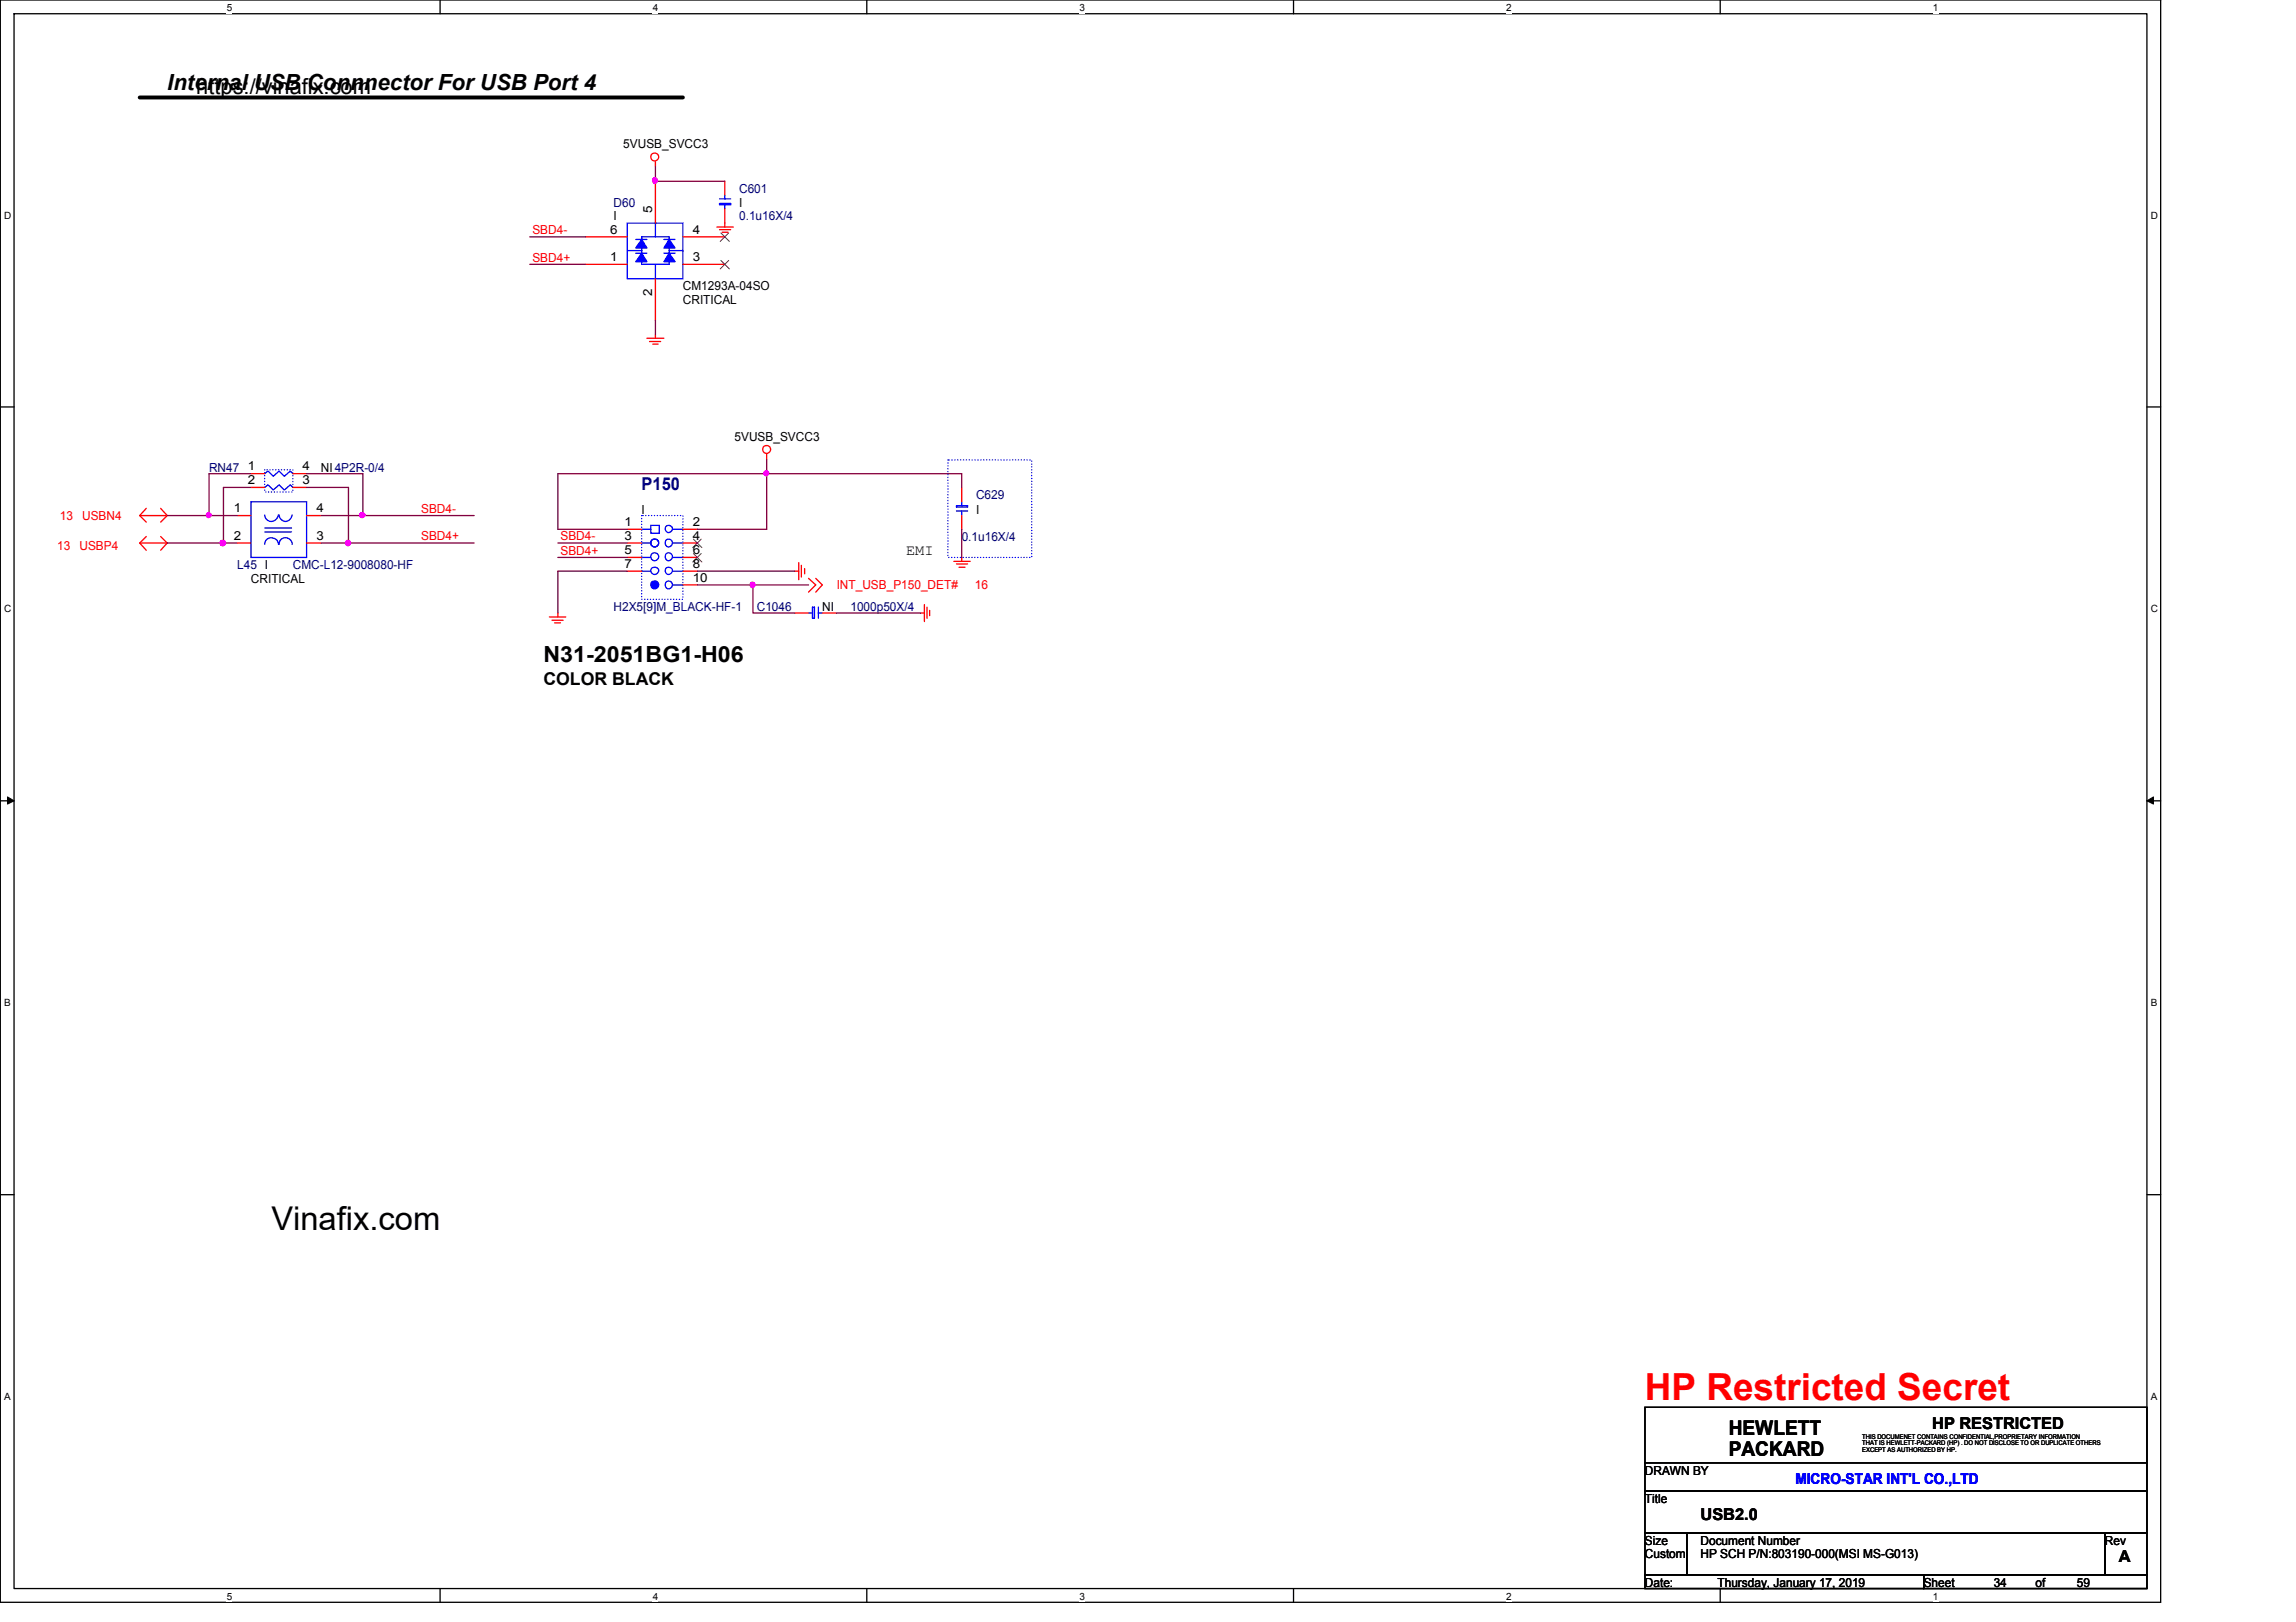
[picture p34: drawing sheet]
<svg xmlns="http://www.w3.org/2000/svg" width="297mm" height="210mm" viewBox="0 0 297 210" stroke-linecap="round" stroke-linejoin="round" font-family="sans-serif">
<defs><g id="words">
<text font-size="4.8" fill="#f00" x="212.8" y="181.2">HP Restricted Secret</text>
<text font-size="4.2" x="35.1" y="159.2">Vinafix.com</text>
<g font-size="2.9">
<text x="21.6" y="11.6">Internal USB Connnector For USB Port 4</text>
<text x="70.3" y="85.7">N31-2051BG1-H06</text>
</g>
<text font-size="2.8" x="25.4" y="12.1">https://vinafix.com</text>
<g font-size="2.6">
<text x="223.6" y="185.7">HEWLETT</text>
<text x="223.6" y="188.4">PACKARD</text>
</g>
<text font-size="2.3" fill="#000080" x="83" y="63.4">P150</text>
<text font-size="2.3" x="70.3" y="88.6">COLOR BLACK</text>
<g font-size="2.1">
<text x="250" y="184.9">HP RESTRICTED</text>
<text x="220" y="196.8">USB2.0</text>
<text x="274.1" y="202.2">A</text>
</g>
<text font-size="1.9" x="117.2" y="71.9">EMI</text>
<text font-size="1.9" fill="#00f" x="232.3" y="192.1">MICRO-STAR INT'L CO.,LTD</text>
<g font-size="1.6">
<text x="80.6" y="19.1">5VUSB_SVCC3</text>
<text x="79.4" y="28.5">I</text>
<text x="84.4" y="27.6" transform="rotate(-90 84.4 27.6)">5</text>
<text x="95.6" y="26.8">I</text>
<text x="78.9" y="30.2">6</text>
<text x="78.9" y="33.8">1</text>
<text x="89.6" y="30.2">4</text>
<text x="89.6" y="33.8">3</text>
<text x="84.4" y="38.3" transform="rotate(-90 84.4 38.3)">2</text>
<text x="88.3" y="37.6">CM1293A-04SO</text>
<text x="88.3" y="39.4">CRITICAL</text>
<text x="95" y="57.1">5VUSB_SVCC3</text>
<text x="32" y="60.9">1</text>
<text x="32" y="62.7">2</text>
<text x="39.2" y="60.9">4</text>
<text x="39.2" y="62.7">3</text>
<text x="41.5" y="61">NI4P2R-0/4</text>
<text x="30.3" y="66.3">1</text>
<text x="30.3" y="69.8">2</text>
<text x="40.9" y="66.3">4</text>
<text x="40.9" y="69.8">3</text>
<text x="80.8" y="68.1">1</text>
<text x="80.8" y="69.8">3</text>
<text x="80.8" y="71.7">5</text>
<text x="83" y="66.5">I</text>
<text x="89.6" y="68.1">2</text>
<text x="89.6" y="69.8">4</text>
<text x="89.6" y="71.7">6</text>
<text x="126.3" y="66.5">I</text>
<text x="32.5" y="75.4">CRITICAL</text>
<text x="80.8" y="73.5">7</text>
<text x="89.6" y="73.5">8</text>
<text x="89.6" y="75.3">10</text>
<text x="106.4" y="79.1">NI</text>
<text x="212.8" y="190.8">DRAWN BY</text>
<text x="212.8" y="194.5">Title</text>
<text x="212.8" y="199.9">Size</text>
<text x="212.8" y="201.7">Custom</text>
<text x="220" y="199.9">Document Number</text>
<text x="220" y="201.7">HP SCH P/N:803190-000(MSI MS-G013)</text>
<text x="272.3" y="199.9">Rev</text>
<text x="212.8" y="205.3">Date:</text>
<text x="222.2" y="205.3">Thursday, January 17, 2019</text>
<text x="248.9" y="205.3">Sheet</text>
<text x="257.9" y="205.3">34</text>
<text x="263.4" y="205.3">of</text>
<text x="268.7" y="205.3">59</text>
</g>
<g font-size="1.6" fill="#000080">
<text x="79.4" y="26.8">D60</text>
<text x="95.6" y="25">C601</text>
<text x="95.6" y="28.5">0.1u16X/4</text>
<text x="27" y="61">RN47</text>
<text x="126.3" y="64.6">C629</text>
<text x="124.4" y="70">0.1u16X/4</text>
<text x="30.7" y="73.7">L45 I</text>
<text x="37.9" y="73.7">CMC-L12-9008080-HF</text>
<text x="79.4" y="79.1">H2X5[9]M_BLACK-HF-1</text>
<text x="97.9" y="79.1">C1046</text>
<text x="110" y="79.1">1000p50X/4</text>
</g>
<g font-size="1.6" fill="#f00">
<text x="68.9" y="30.3">SBD4-</text>
<text x="68.9" y="33.9">SBD4+</text>
<text x="7.4" y="71.1">13</text>
<text x="7.7" y="67.3">13</text>
<text x="10.3" y="71.1">USBP4</text>
<text x="10.6" y="67.3">USBN4</text>
<text x="54.5" y="69.9">SBD4+</text>
<text x="54.5" y="66.4">SBD4-</text>
<text x="72.5" y="71.8">SBD4+</text>
<text x="72.5" y="69.9">SBD4-</text>
<text x="108.2" y="76.2">INT_USB_P150_DET#</text>
<text x="126.1" y="76.2">16</text>
</g>
<g font-size="1.3">
<text x="29.3" y="1.4">5</text>
<text x="84.5" y="1.4">4</text>
<text x="139.7" y="1.4">3</text>
<text x="194.9" y="1.4">2</text>
<text x="250.1" y="1.4">1</text>
<text x=".5" y="28.4">D</text>
<text x="278.3" y="28.4">D</text>
<text x=".5" y="79.2">C</text>
<text x="278.3" y="79.2">C</text>
<text x=".5" y="130.2">B</text>
<text x="278.3" y="130.2">B</text>
<text x=".5" y="181.2">A</text>
<text x="278.3" y="181.2">A</text>
<text x="29.3" y="207">5</text>
<text x="84.5" y="207">4</text>
<text x="139.7" y="207">3</text>
<text x="194.9" y="207">2</text>
<text x="250.1" y="207">1</text>
</g>
<g font-size=".8">
<text x="240.9" y="186.2">THIS DOCUMENET CONTAINS CONFIDENTIAL,PROPRIETARY INFORMATION</text>
<text x="240.9" y="187">THAT IS HEWLETT-PACKARD (HP) ... DO NOT DISCLOSE TO OR DUPLICATE OTHERS</text>
<text x="240.9" y="187.9">EXCEPT AS AUTHORIZED BY HP.</text>
<text x="240.9" y="187">THAT IS HEWLETT-PACKARD (HP)</text>
<text x="254.1" y="187">DO NOT DISCLOSE TO OR DUPLICATE OTHERS</text>
</g>
</g></defs>
<path d="M0 0h279.5v207.4h-279.5zM1.8 1.8h276v203.8h-276z" fill="none" stroke="#000" stroke-width=".17"/>
<g fill="#fff">
<path d="M29.3 .3h.7v1.4h-.7z"/>
<path d="M29.3 205.8h.7v1.5h-.7z"/>
</g>
<path d="M56.9 0v1.8M56.9 205.6v1.8" fill="none" stroke="#000" stroke-width=".17"/>
<g fill="#fff">
<path d="M84.5 .3h.6v1.4h-.6z"/>
<path d="M84.5 205.8h.6v1.5h-.6z"/>
</g>
<path d="M112.1 0v1.8M112.1 205.6v1.8" fill="none" stroke="#000" stroke-width=".17"/>
<g fill="#fff">
<path d="M139.7 .3h.6v1.4h-.6z"/>
<path d="M139.7 205.8h.6v1.5h-.6z"/>
</g>
<path d="M167.3 0v1.8M167.3 205.6v1.8" fill="none" stroke="#000" stroke-width=".17"/>
<g fill="#fff">
<path d="M194.9 .3h.6v1.4h-.6z"/>
<path d="M194.9 205.8h.6v1.5h-.6z"/>
</g>
<path d="M222.5 0v1.8M222.5 205.6v1.8" fill="none" stroke="#000" stroke-width=".17"/>
<g fill="#fff">
<path d="M250.1 .3h.6v1.4h-.6z"/>
<path d="M250.1 205.8h.6v1.5h-.6z"/>
<path d="M.5 27.2h1v1.4h-1z"/>
<path d="M278.3 27.2h.9v1.4h-.9z"/>
<path d="M.5 78.1h1v1.4h-1z"/>
<path d="M278.3 78.1h.9v1.4h-.9z"/>
</g>
<path d="M0 52.7h1.8M277.8 52.7h1.7" fill="none" stroke="#000" stroke-width=".17"/>
<g fill="#fff">
<path d="M.5 129h.9v1.5h-.9z"/>
<path d="M278.3 129h.8v1.5h-.8z"/>
</g>
<path d="M0 103.6h1.8M277.8 103.6h1.7" fill="none" stroke="#000" stroke-width=".17"/>
<path d="M1 103.1l.8 .5-.8 .5zM277.8 103.6l.8-.5v1z" fill="#000"/>
<path d="M1 103.1l.8 .5-.8 .5zM277.8 103.6l.8-.5v1z" fill="none" stroke="#000" stroke-width=".13"/>
<g fill="#fff">
<path d="M.5 180h.8v1.4h-.8z"/>
<path d="M278.3 180h.7v1.4h-.7z"/>
</g>
<path d="M0 154.6h1.8M277.8 154.6h1.7M212.8 182.1h65v10.9h-65zM212.8 193h65v5.4h-65zM212.8 198.4h5.4v5.4h-5.4zM212.8 189.3h65M218.2 198.4h54.1v5.4h-54.1zM272.3 198.4h5.5v5.4h-5.5zM212.8 203.8h36.1v1.8h-36.1zM248.9 203.8h28.9v1.8h-28.9z" fill="none" stroke="#000" stroke-width=".17"/>
<path d="M18.1 12.6h70.2" fill="none" stroke="#000" stroke-width=".51"/>
<path d="M122.6 59.5h10.9v12.6h-10.9z" fill="none" stroke="#00f" stroke-width=".17" stroke-dasharray="0 .3"/>
<g fill="none" stroke="#f00" stroke-width=".17">
<path d="M84.8 20.9v.7M92.8 29.4h2.1M93.1 29.7h1.4M93.4 30.1h.8M93.8 28.9v.5M83.7 43.8h2.2M84 44.2h1.5M84.5 44.5h.6M84.8 43.3v.5M99.2 58.8v.7M18.1 66.7l.8 .9M18.1 70.3l.8 .9"/>
<path d="M18.1 66.7h3.5M18.1 70.3h3.5M18.9 65.8l-.8 .9M18.9 69.4l-.8 .9M20.8 65.8l.8 .9-.8 .9M20.8 69.4l.8 .9-.8 .9M71.1 79.8h2.1M72.2 79.3v.5M102.8 73.9h.5M103.3 72.8v2.2M103.7 73.2v1.5M104.1 73.6v.7"/>
<path d="M104.6 74.8l.9 .9-.9 .9M105.5 74.8l.9 .9-.9 .9M119.1 79.3h.5M119.6 78.2v2.2M119.9 78.6v1.4M120.3 79v.7M123.4 72.6h2.1M123.7 73h1.5M124.1 73.4h.7M124.4 72.1v.5M71.4 80.3h1.5M71.8 80.6h.7"/>
<circle cx="84.7" cy="20.3" r=".52"/>
<circle cx="99.2" cy="58.2" r=".52"/>
</g>
<g fill="none" stroke="#00f" stroke-width=".17">
<path d="M83 68.5h1.2M83 70.3h1.2M83 72.1h1.2M83 73.9h1.2M84.2 68h1.1v1h-1.1zM86.3 69.8a.5 .5 0 0 1 .7 .5 .5 .5 0 0 1-.7 .4 .59 .59 0 0 1 0-.9zM86.3 71.6a.5 .5 0 0 1 .7 .4 .5 .5 0 0 1-.7 .5 .59 .59 0 0 1 0-.9zM87.1 68.5h1.2M87.1 70.3h1.2M87.1 72.1h1.2M87.1 73.9h1.2"/>
<circle cx="84.7" cy="70.3" r=".52"/>
<circle cx="84.7" cy="72" r=".52"/>
<circle cx="84.7" cy="73.9" r=".5"/>
<circle cx="86.5" cy="68.4" r=".48"/>
<circle cx="86.5" cy="73.9" r=".48"/>
</g>
<circle cx="84.7" cy="75.7" r=".52" fill="#00f"/>
<g fill="none" stroke="#00f" stroke-width=".17">
<path d="M82.3 32.8h1.4M82.3 31h1.4M83 30.7v1.7zM83 32.4v1.8M93.1 25.7h1.4M93.1 26.3h1.4v.2h-1.4zM93.8 26.5v.5M93.8 25.2v.5M86.3 75.2a.5 .5 0 0 1 .7 .5 .5 .5 0 0 1-.7 .4 .59 .59 0 0 1 0-.9zM87.1 75.7h1.2"/>
<circle cx="84.7" cy="75.7" r=".52"/>
</g>
<path d="M83 66.7h5.3v10.9h-5.3z" fill="none" stroke="#00f" stroke-width=".17" stroke-dasharray="0 .3"/>
<path d="M93.8 27v1.9M93.8 23.5v1.7M81.2 68.5h1.8M81.2 70.3h1.8M81.2 73.9h1.8M81.2 72.1h1.8M88.3 68.5h1.9M88.3 70.3h1.9M88.3 72.1h1.9M88.3 73.9h1.9M88.3 75.7h1.9" fill="none" stroke="#f00" stroke-width=".17"/>
<path d="M89.7 69.8l1.1 1.1M89.7 71.6l1.1 1.1M90.7 69.8l-1.1 1.1M90.7 71.6l-1.1 1.1" fill="none" stroke="#804000" stroke-width=".13"/>
<path d="M83 32.8l.7 1.1h-1.4z" fill-rule="evenodd" fill="#00f"/>
<path d="M83 32.8l.7 1.1h-1.4z" fill="none" stroke="#00f" stroke-width=".17"/>
<path d="M83 31l.7 1.1h-1.4z" fill-rule="evenodd" fill="#00f"/>
<path d="M81.2 32.4h1.8M81.2 28.9h7.1v7.2h-7.1zM83 31l.7 1.1h-1.4z" fill="none" stroke="#00f" stroke-width=".17"/>
<path d="M86.6 31l.7 1.1h-1.4z" fill-rule="evenodd" fill="#00f"/>
<path d="M86.6 31l.7 1.1h-1.4z" fill="none" stroke="#00f" stroke-width=".17"/>
<path d="M86.6 32.8l.7 1.1h-1.4z" fill-rule="evenodd" fill="#00f"/>
<g fill="none" stroke="#00f" stroke-width=".17">
<path d="M83 30.7h3.6v3.5h-3.6M84.8 28.9v1.8M84.8 34.2v1.9M85.9 31h1.4M85.9 32.8h1.4M86.6 32.8l.7 1.1h-1.4zM86.6 32.4h1.7M32.5 64.9h7.2v7.2h-7.2zM34.2 61.3l.5-.3 .6 .6 .8-.6 .7 .6 .7-.6 .4 .3M34.2 63.1l.5-.4 .6 .7 .8-.7 .7 .7 .7-.7 .4 .4M34.2 68.3h3.5M34.2 68.8h3.5"/>
<path d="M34.2 70.4a.89 .89 0 0 1 .9-.8 .89 .89 0 0 1 .9 .8M36 66.6a.89 .89 0 0 1-.9 .9 .89 .89 0 0 1-.9-.9M36.1 70.4a.85 .85 0 0 1 .9-.8 .85 .85 0 0 1 .8 .8M37.8 66.6a.85 .85 0 0 1-.8 .9 .85 .85 0 0 1-.9-.9M104.6 79.3h.5M105.1 78.6h.3v1.4h-.3zM105.9 78.6v1.4M105.9 79.3h.5M123.7 66.1h1.5M123.7 65.4h1.5v.2h-1.5zM124.4 64.9v.5M124.4 66.1v.6"/>
</g>
<g fill="none" stroke="#f00" stroke-width=".17">
<path d="M75.7 30.7h5.5M75.7 34.2h5.5M84.8 23.5v5.4M84.8 36.1v5.4M88.3 30.7h5.5M88.3 34.2h5.5M30.7 66.7h1.8M30.7 70.3h1.8M32.5 61.3h1.7M32.5 63.1h1.7M37.9 61.3h1.8M37.9 63.1h1.8"/>
<path d="M39.7 66.7h1.8M39.7 70.3h1.8M102.8 79.3h1.8M106.4 79.3h1.8M124.4 63.1v1.8M124.4 66.7v1.8"/>
</g>
<path d="M93.3 30.1l1.1 1.1M93.3 33.7l1.1 1.1M94.3 30.1l-1.1 1.1M94.3 33.7l-1.1 1.1" fill="none" stroke="#804000" stroke-width=".13"/>
<path d="M34.2 60.8h3.7v2.9h-3.7z" fill="none" stroke="#00f" stroke-width=".17" stroke-dasharray="0 .3"/>
<path d="M84.8 21.6v1.9h9M84.8 41.5v1.8" fill="none" stroke="#800040" stroke-width=".17"/>
<path d="M84.6 23.1h.3l.1 .1a.36 .36 0 0 1-.3 .5 .37 .37 0 0 1-.1-.6z" fill-rule="evenodd" fill="#f0f"/>
<path d="M84.6 23.1h.3l.1 .1a.36 .36 0 0 1-.3 .5 .37 .37 0 0 1-.1-.6z" fill="none" stroke="#f0f" stroke-width=".17"/>
<path d="M27 66.7h3.7M28.9 70.3h1.8" fill="none" stroke="#800040" stroke-width=".17"/>
<circle cx="27" cy="66.7" r=".31" fill="#f0f"/>
<circle cx="27" cy="66.7" r=".31" fill="none" stroke="#f0f" stroke-width=".17"/>
<path d="M45.1 70.3h16.2" fill="none" stroke="#800040" stroke-width=".17"/>
<path d="M44.9 70h.3l.1 .1a.36 .36 0 0 1-.3 .5 .37 .37 0 0 1-.1-.6z" fill-rule="evenodd" fill="#f0f"/>
<path d="M44.9 70h.3l.1 .1a.36 .36 0 0 1-.3 .5 .37 .37 0 0 1-.1-.6z" fill="none" stroke="#f0f" stroke-width=".17"/>
<path d="M46.9 66.7h14.4" fill="none" stroke="#800040" stroke-width=".17"/>
<circle cx="46.9" cy="66.7" r=".33" fill="#f0f"/>
<circle cx="46.9" cy="66.7" r=".33" fill="none" stroke="#f0f" stroke-width=".17"/>
<path d="M32.5 61.3h-5.5v5.4M32.5 63.1h-3.6v7.2M39.7 61.3h7.2v5.4" fill="none" stroke="#800040" stroke-width=".17"/>
<circle cx="28.8" cy="70.3" r=".35" fill="#f0f"/>
<circle cx="28.8" cy="70.3" r=".35" fill="none" stroke="#f0f" stroke-width=".17"/>
<path d="M39.7 63.1h5.4v7.2M97.4 75.7h7.2" fill="none" stroke="#800040" stroke-width=".17"/>
<path d="M97.2 75.4h.3l.1 .1a.36 .36 0 0 1-.3 .5 .37 .37 0 0 1-.1-.6z" fill-rule="evenodd" fill="#f0f"/>
<path d="M97.2 75.4h.3l.1 .1a.36 .36 0 0 1-.3 .5 .37 .37 0 0 1-.1-.6z" fill="none" stroke="#f0f" stroke-width=".17"/>
<path d="M99.2 59.5v1.8M72.2 73.9v5.4M90.2 73.9h12.6M99.2 61.3v7.2h-9M99.2 61.3h-27v7.2" fill="none" stroke="#800040" stroke-width=".17"/>
<circle cx="99.1" cy="61.2" r=".31" fill="#f0f"/>
<circle cx="99.1" cy="61.2" r=".31" fill="none" stroke="#f0f" stroke-width=".17"/>
<g fill="none" stroke="#800040" stroke-width=".17">
<path d="M68.5 30.7h7.2M68.5 34.2h7.2M21.6 66.7h5.4M21.6 70.3h7.3M41.5 70.3h3.6M41.5 66.7h5.4M72.2 68.5h9M72.2 73.9h9M72.2 72.1h9M72.2 70.3h9M90.2 75.7h7.2v3.6h5.4M99.2 61.3h25.2v1.8"/>
<path d="M108.2 79.3h10.9M124.4 68.5v3.6"/>
</g>
<path d="M84.6 23.1h.3l.1 .1a.36 .36 0 0 1-.3 .5 .37 .37 0 0 1-.1-.6z" fill-rule="evenodd" fill="#f0f"/>
<path d="M84.6 23.1h.3l.1 .1a.36 .36 0 0 1-.3 .5 .37 .37 0 0 1-.1-.6z" fill="none" stroke="#f0f" stroke-width=".17"/>
<circle cx="27" cy="66.7" r=".31" fill="#f0f"/>
<circle cx="27" cy="66.7" r=".31" fill="none" stroke="#f0f" stroke-width=".17"/>
<path d="M44.9 70h.3l.1 .1a.36 .36 0 0 1-.3 .5 .37 .37 0 0 1-.1-.6z" fill-rule="evenodd" fill="#f0f"/>
<path d="M44.9 70h.3l.1 .1a.36 .36 0 0 1-.3 .5 .37 .37 0 0 1-.1-.6z" fill="none" stroke="#f0f" stroke-width=".17"/>
<circle cx="46.9" cy="66.7" r=".33" fill="#f0f"/>
<circle cx="46.9" cy="66.7" r=".33" fill="none" stroke="#f0f" stroke-width=".17"/>
<circle cx="28.8" cy="70.3" r=".35" fill="#f0f"/>
<circle cx="28.8" cy="70.3" r=".35" fill="none" stroke="#f0f" stroke-width=".17"/>
<path d="M97.2 75.4h.3l.1 .1a.36 .36 0 0 1-.3 .5 .37 .37 0 0 1-.1-.6z" fill-rule="evenodd" fill="#f0f"/>
<path d="M97.2 75.4h.3l.1 .1a.36 .36 0 0 1-.3 .5 .37 .37 0 0 1-.1-.6z" fill="none" stroke="#f0f" stroke-width=".17"/>
<circle cx="99.1" cy="61.2" r=".31" fill="#f0f"/>
<circle cx="99.1" cy="61.2" r=".31" fill="none" stroke="#f0f" stroke-width=".17"/>
<use href="#words"/>
</svg>
